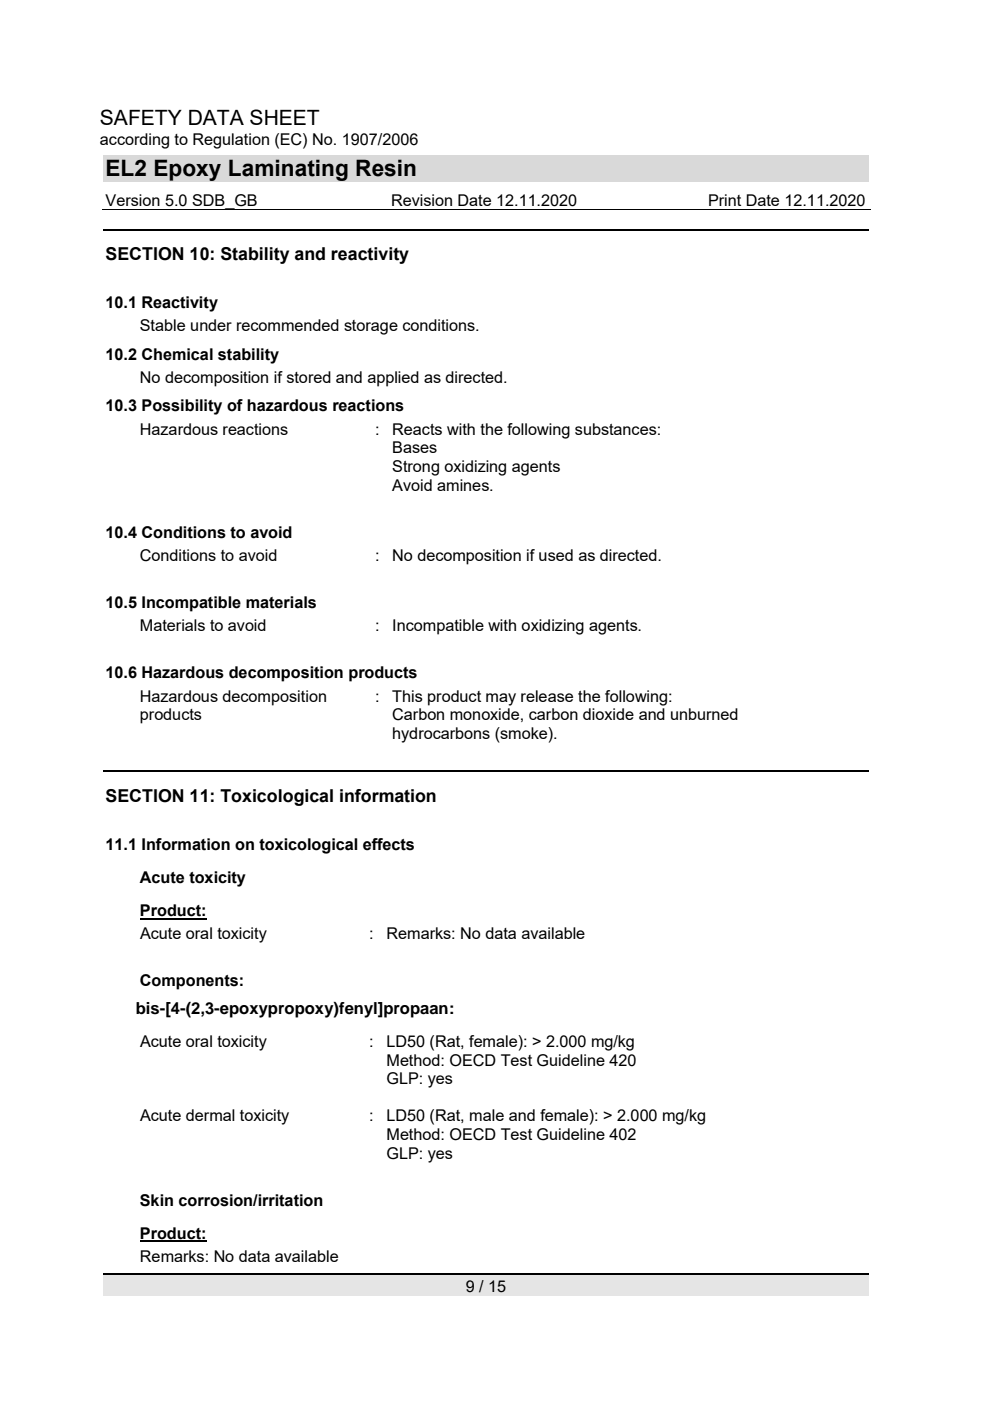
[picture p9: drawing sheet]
<svg xmlns="http://www.w3.org/2000/svg" width="210mm" height="297mm" viewBox="0 0 210 297" stroke-linecap="round" stroke-linejoin="round" font-family="sans-serif">
<defs><g id="words">
<text font-size="4.8" x="22.4" y="37.4">EL2 Epoxy Laminating Resin</text>
<text font-size="4.5" x="21.2" y="26.5">SAFETY DATA SHEET</text>
<g font-size="3.8">
<text x="22.4" y="55.1">SECTION 10: Stability and reactivity</text>
<text x="22.4" y="170">SECTION 11: Toxicological information</text>
</g>
<text font-size="3.5" x="28.8" y="215">bis-[4-(2,3-epoxypropoxy)fenyl]propaan:</text>
<g font-size="3.4">
<text x="21.2" y="30.7">according to Regulation (EC) No. 1907/2006</text>
<text x="22.4" y="43.7">Version 5.0 SDB_GB</text>
<text x="83" y="43.7">Revision Date 12.11.2020</text>
<text x="150.1" y="43.7">Print Date 12.11.2020</text>
<text x="22.4" y="65.3">10.1 Reactivity</text>
<text x="29.7" y="70.2">Stable under recommended storage conditions.</text>
<text x="22.4" y="76.2">10.2 Chemical stability</text>
<text x="29.7" y="81.2">No decomposition if stored and applied as directed.</text>
<text x="22.4" y="87.2">10.3 Possibility of hazardous reactions</text>
<text x="29.7" y="92.2">Hazardous reactions</text>
<text x="79.5" y="92.2">:</text>
<text x="83.2" y="92.2">Reacts with the following substances:</text>
<text x="83.2" y="96.1">Bases</text>
<text x="83.2" y="100.1">Strong oxidizing agents</text>
<text x="83.2" y="104">Avoid amines.</text>
<text x="22.4" y="114">10.4 Conditions to avoid</text>
<text x="29.7" y="118.9">Conditions to avoid</text>
<text x="79.5" y="118.9">:</text>
<text x="83.2" y="118.9">No decomposition if used as directed.</text>
<text x="22.4" y="128.9">10.5 Incompatible materials</text>
<text x="29.7" y="133.9">Materials to avoid</text>
<text x="79.5" y="133.9">:</text>
<text x="83.2" y="133.9">Incompatible with oxidizing agents.</text>
<text x="22.4" y="143.8">10.6 Hazardous decomposition products</text>
<text x="29.7" y="148.8">Hazardous decomposition</text>
<text x="79.5" y="148.8">:</text>
<text x="83.2" y="148.8">This product may release the following:</text>
<text x="29.7" y="152.7">products</text>
<text x="83.2" y="152.7">Carbon monoxide, carbon dioxide and unburned</text>
<text x="83.2" y="156.7">hydrocarbons (smoke).</text>
<text x="22.4" y="180.1">11.1 Information on toxicological effects</text>
<text x="29.7" y="187.2">Acute toxicity</text>
<text x="29.7" y="194.2">Product:</text>
<text x="29.7" y="199.2">Acute oral toxicity</text>
<text x="78.3" y="199.2">:</text>
<text x="82" y="199.2">Remarks: No data available</text>
<text x="29.7" y="209.1">Components:</text>
<text x="29.7" y="222">Acute oral toxicity</text>
<text x="78.3" y="222">:</text>
<text x="82" y="222">LD50 (Rat, female): &gt; 2.000 mg/kg</text>
<text x="82" y="225.9">Method: OECD Test Guideline 420</text>
<text x="82" y="229.9">GLP: yes</text>
<text x="29.7" y="237.8">Acute dermal toxicity</text>
<text x="78.3" y="237.8">:</text>
<text x="81.9" y="237.8">LD50 (Rat, male and female): &gt; 2.000 mg/kg</text>
<text x="82" y="241.7">Method: OECD Test Guideline 402</text>
<text x="82" y="245.7">GLP: yes</text>
<text x="29.6" y="255.6">Skin corrosion/irritation</text>
<text x="29.7" y="262.7">Product:</text>
<text x="29.7" y="267.6">Remarks: No data available</text>
<text x="98.8" y="273.9">9 / 15</text>
</g>
</g></defs>
<path d="M21.9 32.9h162.4v5.5h-162.4z" fill="#d9d9d9"/>
<path d="M21.9 270.3h162.4v4.3h-162.4z" fill="#e5e5e5"/>
<path d="M21.9 48.7h162.4M21.9 270.2h162.4" fill="none" stroke="#000" stroke-width=".25"/>
<path d="M21.9 163.6h162.4" fill="none" stroke="#000" stroke-width=".23"/>
<path d="M29.7 194.8h14.1" fill="none" stroke="#000" stroke-width=".34"/>
<path d="M29.7 263.2h14.1" fill="none" stroke="#000" stroke-width=".36"/>
<path d="M21.7 44.5h163" fill="none" stroke="#000" stroke-width=".21"/>
<use href="#words"/>
</svg>
